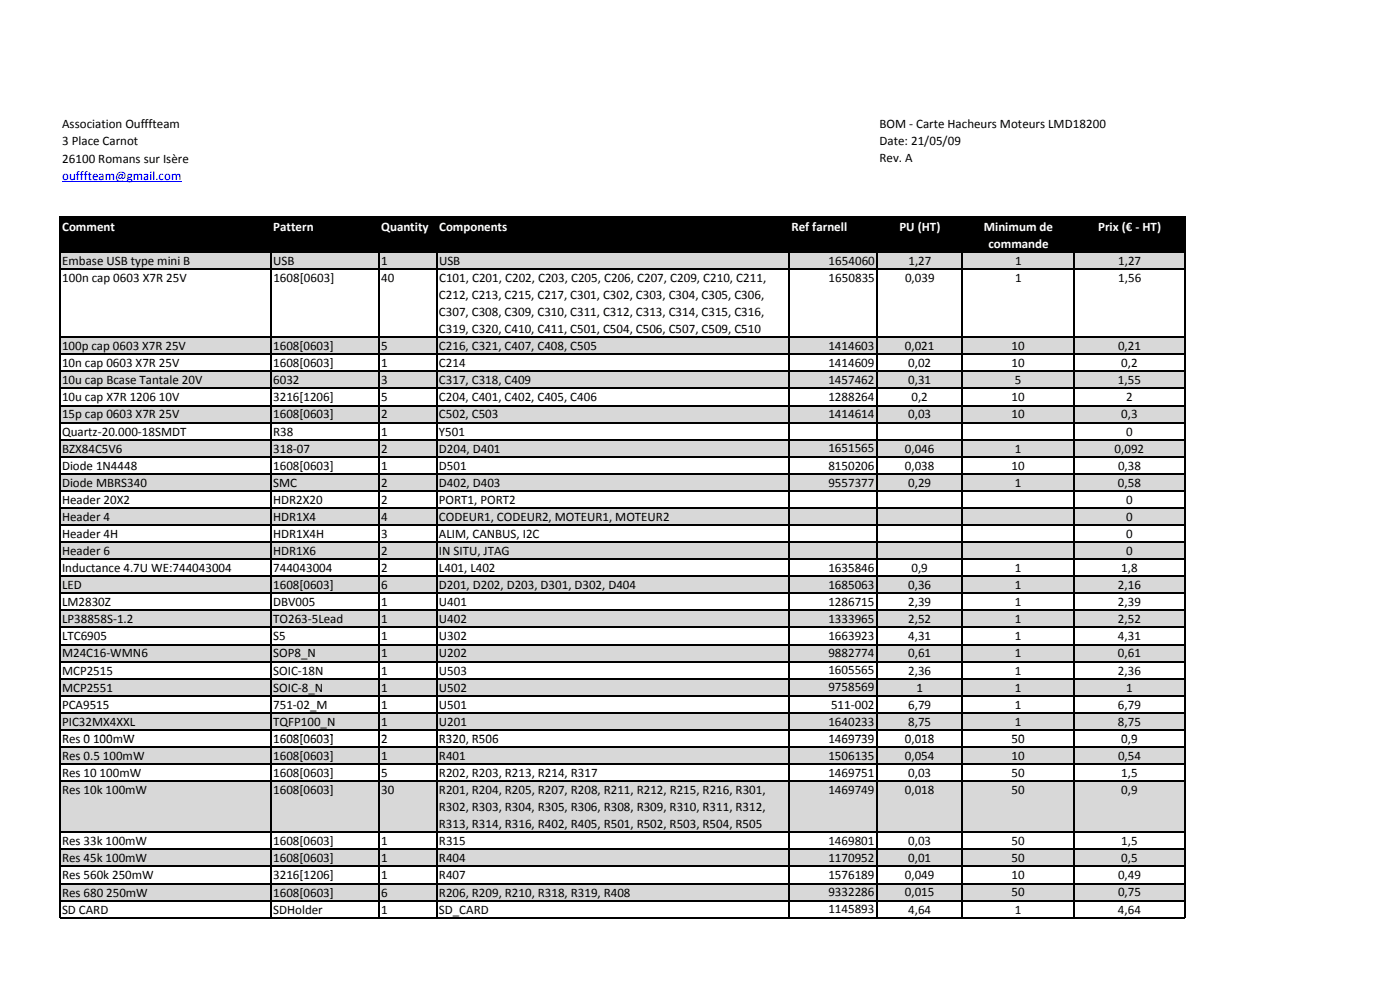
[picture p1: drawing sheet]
<svg xmlns="http://www.w3.org/2000/svg" width="420mm" height="297mm" viewBox="0 0 420 297" stroke-linecap="round" stroke-linejoin="round" font-family="sans-serif">
<defs><g id="words">
<g font-size="3.9">
<text x="18.7" y="38.5">Association Oufffteam</text>
<text x="263.9" y="38.5">BOM - Carte Hacheurs Moteurs LMD18200</text>
<text x="18.7" y="43.6">3 Place Carnot</text>
<text x="263.9" y="43.6">Date: 21/05/09</text>
<text x="18.7" y="48.8">26100 Romans sur Isère</text>
<text x="263.9" y="48.7">Rev. A</text>
<text x="18.7" y="79.5">Embase USB type mini B</text>
<text x="82" y="79.5">USB</text>
<text x="114.4" y="79.5">1</text>
<text x="131.8" y="79.5">USB</text>
<text x="248.7" y="79.5">1654060</text>
<text x="272.6" y="79.5">1,27</text>
<text x="304.6" y="79.5">1</text>
<text x="335.6" y="79.5">1,27</text>
<text x="18.7" y="84.6">100n cap 0603 X7R 25V</text>
<text x="82" y="84.6">1608[0603]</text>
<text x="114.4" y="84.6">40</text>
<text x="131.7" y="89.7">C212, C213, C215, C217, C301, C302, C303, C304, C305, C306,</text>
<text x="131.8" y="84.6">C101, C201, C202, C203, C205, C206, C207, C209, C210, C211,</text>
<text x="248.7" y="84.6">1650835</text>
<text x="271.6" y="84.6">0,039</text>
<text x="304.6" y="84.6">1</text>
<text x="335.6" y="84.6">1,56</text>
<text x="131.7" y="94.8">C307, C308, C309, C310, C311, C312, C313, C314, C315, C316,</text>
<text x="131.7" y="99.9">C319, C320, C410, C411, C501, C504, C506, C507, C509, C510</text>
<text x="18.6" y="105.1">100p cap 0603 X7R 25V</text>
<text x="82" y="105.1">1608[0603]</text>
<text x="114.4" y="105.1">5</text>
<text x="131.7" y="105.1">C216, C321, C407, C408, C505</text>
<text x="248.6" y="105">1414603</text>
<text x="271.6" y="105.1">0,021</text>
<text x="303.6" y="105.1">10</text>
<text x="335.5" y="105.1">0,21</text>
<text x="18.6" y="110.2">10n cap 0603 X7R 25V</text>
<text x="82" y="110.2">1608[0603]</text>
<text x="114.4" y="110.2">1</text>
<text x="131.7" y="110.2">C214</text>
<text x="248.6" y="110.2">1414609</text>
<text x="272.6" y="110.2">0,02</text>
<text x="303.6" y="110.2">10</text>
<text x="336.5" y="110.2">0,2</text>
<text x="18.6" y="115.3">10u cap Bcase Tantale 20V</text>
<text x="82" y="115.3">6032</text>
<text x="114.4" y="115.3">3</text>
<text x="131.7" y="115.3">C317, C318, C409</text>
<text x="248.6" y="115.3">1457462</text>
<text x="272.6" y="115.3">0,31</text>
<text x="304.6" y="115.3">5</text>
<text x="335.5" y="115.3">1,55</text>
<text x="18.6" y="120.4">10u cap X7R 1206 10V</text>
<text x="18.6" y="125.6">15p cap 0603 X7R 25V</text>
<text x="82" y="120.4">3216[1206]</text>
<text x="82" y="125.6">1608[0603]</text>
<text x="114.4" y="120.4">5</text>
<text x="114.4" y="125.6">2</text>
<text x="131.7" y="120.4">C204, C401, C402, C405, C406</text>
<text x="131.7" y="125.6">C502, C503</text>
<text x="248.6" y="120.4">1288264</text>
<text x="248.6" y="125.5">1414614</text>
<text x="272.6" y="125.6">0,03</text>
<text x="273.5" y="120.4">0,2</text>
<text x="303.6" y="120.4">10</text>
<text x="303.6" y="125.6">10</text>
<text x="336.5" y="125.6">0,3</text>
<text x="338" y="120.4">2</text>
<text x="18.6" y="130.7">Quartz-20.000-18SMDT</text>
<text x="82" y="130.7">R38</text>
<text x="114.4" y="130.7">1</text>
<text x="131.7" y="130.7">Y501</text>
<text x="338" y="130.7">0</text>
<text x="18.6" y="135.8">BZX84C5V6</text>
<text x="82" y="135.8">318-07</text>
<text x="114.4" y="135.8">2</text>
<text x="131.7" y="135.8">D204, D401</text>
<text x="248.6" y="135.8">1651565</text>
<text x="271.6" y="135.8">0,046</text>
<text x="304.6" y="135.8">1</text>
<text x="334.5" y="135.8">0,092</text>
<text x="18.6" y="140.9">Diode 1N4448</text>
<text x="82" y="140.9">1608[0603]</text>
<text x="114.4" y="140.9">1</text>
<text x="131.7" y="140.9">D501</text>
<text x="248.6" y="140.9">8150206</text>
<text x="271.6" y="140.9">0,038</text>
<text x="303.6" y="140.9">10</text>
<text x="335.5" y="140.9">0,38</text>
<text x="18.6" y="146">Diode MBRS340</text>
<text x="82" y="146">SMC</text>
<text x="114.4" y="146">2</text>
<text x="131.7" y="146">D402, D403</text>
<text x="248.6" y="146">9557377</text>
<text x="272.6" y="146">0,29</text>
<text x="304.6" y="146">1</text>
<text x="335.5" y="146">0,58</text>
<text x="18.6" y="151.2">Header 20X2</text>
<text x="82" y="151.2">HDR2X20</text>
<text x="114.4" y="151.2">2</text>
<text x="131.7" y="151.2">PORT1, PORT2</text>
<text x="338" y="151.2">0</text>
<text x="18.6" y="156.3">Header 4</text>
<text x="18.6" y="161.4">Header 4H</text>
<text x="82" y="156.3">HDR1X4</text>
<text x="82" y="161.4">HDR1X4H</text>
<text x="114.4" y="156.3">4</text>
<text x="114.4" y="161.4">3</text>
<text x="131.7" y="156.3">CODEUR1, CODEUR2, MOTEUR1, MOTEUR2</text>
<text x="131.7" y="161.4">ALIM, CANBUS, I2C</text>
<text x="338" y="156.3">0</text>
<text x="338" y="161.4">0</text>
<text x="18.6" y="166.5">Header 6</text>
<text x="82" y="166.5">HDR1X6</text>
<text x="114.4" y="166.5">2</text>
<text x="131.7" y="166.5">IN SITU, JTAG</text>
<text x="338" y="166.5">0</text>
<text x="18.6" y="171.7">Inductance 4.7U WE:744043004</text>
<text x="82" y="171.7">744043004</text>
<text x="114.4" y="171.7">2</text>
<text x="131.7" y="171.7">L401, L402</text>
<text x="248.6" y="171.6">1635846</text>
<text x="273.5" y="171.7">0,9</text>
<text x="304.6" y="171.7">1</text>
<text x="336.5" y="171.7">1,8</text>
<text x="18.6" y="176.8">LED</text>
<text x="82" y="176.8">1608[0603]</text>
<text x="114.4" y="176.8">6</text>
<text x="131.7" y="176.8">D201, D202, D203, D301, D302, D404</text>
<text x="248.6" y="176.7">1685063</text>
<text x="272.6" y="176.8">0,36</text>
<text x="304.6" y="176.8">1</text>
<text x="335.5" y="176.8">2,16</text>
<text x="18.6" y="181.9">LM2830Z</text>
<text x="82" y="181.9">DBV005</text>
<text x="114.4" y="181.9">1</text>
<text x="131.7" y="181.9">U401</text>
<text x="248.6" y="181.9">1286715</text>
<text x="272.6" y="181.9">2,39</text>
<text x="304.6" y="181.9">1</text>
<text x="335.5" y="181.9">2,39</text>
<text x="18.6" y="187">LP38858S-1.2</text>
<text x="82" y="187">TO263-5Lead</text>
<text x="114.4" y="187">1</text>
<text x="131.7" y="187">U402</text>
<text x="248.6" y="187">1333965</text>
<text x="272.6" y="187">2,52</text>
<text x="304.6" y="187">1</text>
<text x="335.5" y="187">2,52</text>
<text x="18.6" y="192.2">LTC6905</text>
<text x="18.6" y="197.3">M24C16-WMN6</text>
<text x="82" y="192.2">S5</text>
<text x="82" y="197.3">SOP8_N</text>
<text x="114.4" y="192.2">1</text>
<text x="114.4" y="197.3">1</text>
<text x="131.7" y="192.2">U302</text>
<text x="131.7" y="197.3">U202</text>
<text x="248.6" y="192.1">1663923</text>
<text x="248.6" y="197.2">9882774</text>
<text x="272.6" y="192.2">4,31</text>
<text x="272.6" y="197.3">0,61</text>
<text x="304.6" y="192.2">1</text>
<text x="304.6" y="197.3">1</text>
<text x="335.5" y="192.2">4,31</text>
<text x="335.5" y="197.3">0,61</text>
<text x="18.6" y="202.4">MCP2515</text>
<text x="82" y="202.4">SOIC-18N</text>
<text x="114.4" y="202.4">1</text>
<text x="131.7" y="202.4">U503</text>
<text x="248.6" y="202.4">1605565</text>
<text x="272.6" y="202.4">2,36</text>
<text x="304.6" y="202.4">1</text>
<text x="335.5" y="202.4">2,36</text>
<text x="18.6" y="207.5">MCP2551</text>
<text x="82" y="207.5">SOIC-8_N</text>
<text x="114.4" y="207.5">1</text>
<text x="131.7" y="207.5">U502</text>
<text x="248.6" y="207.5">9758569</text>
<text x="275" y="207.5">1</text>
<text x="304.6" y="207.5">1</text>
<text x="338" y="207.5">1</text>
<text x="18.6" y="212.6">PCA9515</text>
<text x="82" y="212.6">751-02_M</text>
<text x="114.4" y="212.6">1</text>
<text x="131.7" y="212.6">U501</text>
<text x="249.4" y="212.6">511-002</text>
<text x="272.6" y="212.6">6,79</text>
<text x="304.6" y="212.6">1</text>
<text x="335.5" y="212.6">6,79</text>
<text x="18.6" y="217.8">PIC32MX4XXL</text>
<text x="82" y="217.8">TQFP100_N</text>
<text x="114.4" y="217.8">1</text>
<text x="131.7" y="217.8">U201</text>
<text x="248.6" y="217.7">1640233</text>
<text x="272.6" y="217.8">8,75</text>
<text x="304.6" y="217.8">1</text>
<text x="335.5" y="217.8">8,75</text>
<text x="18.6" y="222.9">Res 0 100mW</text>
<text x="82" y="222.9">1608[0603]</text>
<text x="114.4" y="222.9">2</text>
<text x="131.7" y="222.9">R320, R506</text>
<text x="248.6" y="222.8">1469739</text>
<text x="248.6" y="228">1506135</text>
<text x="271.6" y="222.9">0,018</text>
<text x="303.6" y="222.9">50</text>
<text x="336.5" y="222.9">0,9</text>
<text x="18.6" y="228">Res 0.5 100mW</text>
<text x="18.6" y="233.1">Res 10 100mW</text>
<text x="82" y="228">1608[0603]</text>
<text x="82" y="233.1">1608[0603]</text>
<text x="114.4" y="228">1</text>
<text x="114.4" y="233.1">5</text>
<text x="131.7" y="228">R401</text>
<text x="131.7" y="233.1">R202, R203, R213, R214, R317</text>
<text x="248.6" y="233.1">1469751</text>
<text x="271.6" y="228">0,054</text>
<text x="272.6" y="233.1">0,03</text>
<text x="303.6" y="233.1">50</text>
<text x="303.6" y="228">10</text>
<text x="335.5" y="228">0,54</text>
<text x="336.5" y="233.1">1,5</text>
<text x="18.6" y="238.3">Res 10k 100mW</text>
<text x="82" y="238.3">1608[0603]</text>
<text x="114.4" y="238.3">30</text>
<text x="131.7" y="238.3">R201, R204, R205, R207, R208, R211, R212, R215, R216, R301,</text>
<text x="248.6" y="238.3">1469749</text>
<text x="271.6" y="238.3">0,018</text>
<text x="303.6" y="238.3">50</text>
<text x="336.5" y="238.3">0,9</text>
<text x="131.7" y="243.4">R302, R303, R304, R305, R306, R308, R309, R310, R311, R312,</text>
<text x="131.7" y="248.5">R313, R314, R316, R402, R405, R501, R502, R503, R504, R505</text>
<text x="18.6" y="253.6">Res 33k 100mW</text>
<text x="82" y="253.6">1608[0603]</text>
<text x="114.4" y="253.6">1</text>
<text x="131.7" y="253.6">R315</text>
<text x="248.6" y="253.6">1469801</text>
<text x="272.6" y="253.6">0,03</text>
<text x="303.6" y="253.6">50</text>
<text x="336.5" y="253.6">1,5</text>
<text x="18.6" y="258.7">Res 45k 100mW</text>
<text x="18.6" y="263.9">Res 560k 250mW</text>
<text x="82" y="258.7">1608[0603]</text>
<text x="82" y="263.9">3216[1206]</text>
<text x="114.4" y="258.7">1</text>
<text x="114.4" y="263.9">1</text>
<text x="131.7" y="258.7">R404</text>
<text x="131.7" y="263.9">R407</text>
<text x="248.6" y="258.7">1170952</text>
<text x="248.6" y="263.8">1576189</text>
<text x="271.6" y="263.9">0,049</text>
<text x="272.6" y="258.7">0,01</text>
<text x="303.6" y="258.7">50</text>
<text x="303.6" y="263.9">10</text>
<text x="335.5" y="263.9">0,49</text>
<text x="336.5" y="258.7">0,5</text>
<text x="18.6" y="269">Res 680 250mW</text>
<text x="82" y="269">1608[0603]</text>
<text x="114.4" y="269">6</text>
<text x="131.7" y="269">R206, R209, R210, R318, R319, R408</text>
<text x="248.6" y="268.9">9332286</text>
<text x="271.6" y="269">0,015</text>
<text x="303.6" y="269">50</text>
<text x="335.5" y="269">0,75</text>
<text x="18.6" y="274.1">SD CARD</text>
<text x="82" y="274.1">SDHolder</text>
<text x="114.4" y="274.1">1</text>
<text x="131.7" y="274.1">SD_CARD</text>
<text x="248.6" y="274.1">1145893</text>
<text x="272.6" y="274.1">4,64</text>
<text x="304.6" y="274.1">1</text>
<text x="335.5" y="274.1">4,64</text>
</g>
<text font-size="3.9" fill="#00f" x="18.7" y="53.9">oufffteam@gmail.com</text>
<g font-size="3.9" fill="#fff">
<text x="18.7" y="69.3">Comment</text>
<text x="82" y="69.3">Pattern</text>
<text x="114.4" y="69.3">Quantity</text>
<text x="131.8" y="69.3">Components</text>
<text x="237.5" y="69.3">Ref farnell</text>
<text x="269.9" y="69.3">PU (HT)</text>
<text x="295.3" y="69.3">Minimum de</text>
<text x="329.6" y="69.3">Prix (€ - HT)</text>
<text x="296.6" y="74.4">commande</text>
</g>
</g></defs>
<path d="M18.1 65.4h337.6v10.2h-337.6z" fill="#000"/>
<path d="M18.1 75.6h337.6v5.2h-337.6z" fill="#d8d8d8"/>
<path d="M18.7 54.4h35.8" fill="none" stroke="#00f" stroke-width=".3"/>
<g fill="none" stroke="#000" stroke-width=".34">
<path d="M18 65.7v9.6M18 75.9v25.1M81.4 65.7v9.6M81.4 75.9v25.1M113.7 65.7v9.6M113.7 75.9v25.1M131.1 65.7v9.6M131.1 75.9v25.1M236.8 65.7v9.6M236.8 75.9v25.1M263.3 65.7v9.6M263.3 75.9v25.1"/>
<path d="M263.4 75.6h92.4M288.8 65.7v9.7M288.8 75.8v25.2M322.4 65.7v9.7M322.4 75.8v25.2M355.6 65.7v9.7M355.6 75.8v25.2M18.1 80.7h245M263.4 80.7h92.4"/>
</g>
<path d="M17.8 75.3h245.6v.6h-245.6zM17.8 65h338v.7h-338z" fill="#000"/>
<g fill="#d8d8d8">
<path d="M18.1 101.2h337.5v5.1h-337.5z"/>
<path d="M18.1 111.4h337.5v5.2h-337.5z"/>
<path d="M18.1 121.7h337.5v5.1h-337.5z"/>
<path d="M18.1 131.9h337.5v5.2h-337.5z"/>
<path d="M18.1 142.2h337.5v5.1h-337.5z"/>
<path d="M18.1 152.4h337.5v1.2h-337.5z"/>
</g>
<g fill="none" stroke="#000" stroke-width=".34">
<path d="M17.9 80.5v77.2M18.1 80.7h244.9M81.3 80.9v76.8M113.7 80.9v76.8M131.1 80.9v76.8M236.8 80.9v50.8M263.2 80.5v77.2M263.4 80.7h92.4M288.8 80.9v76.8M322.3 80.9v76.8M355.6 80.9v76.8M18.1 101.2h244.9"/>
<path d="M18.1 106.3h244.9M18.1 111.4h244.9M18.1 116.5h244.9M263.4 101.2h92.4M263.4 106.3h92.4M263.4 111.4h92.4M263.4 116.5h92.4M18.1 121.7h244.9M18.1 126.8h218.5M18.1 131.9h337.7M18.1 137h244.9M236.8 132.1v25.3"/>
<path d="M237 126.8h118.8M263.4 121.7h92.4M263.4 137h92.4M18.1 142.2h244.9M18.1 147.3h218.5M18.1 152.4h218.5M18.1 157.5h337.7M237 147.3h118.8M237 152.4h118.8M263.4 142.2h92.4"/>
</g>
<g fill="#d8d8d8">
<path d="M18.1 152.9h337.5v4.7h-337.5z"/>
<path d="M18.1 162.6h337.5v5.2h-337.5z"/>
<path d="M18.1 172.9h337.5v5.2h-337.5z"/>
<path d="M18.1 183.1h337.5v5.2h-337.5z"/>
<path d="M18.1 193.4h337.5v5.1h-337.5z"/>
<path d="M18.1 203.6h337.5v5.2h-337.5z"/>
<path d="M18.1 213.9h337.5v5.1h-337.5z"/>
</g>
<g fill="none" stroke="#000" stroke-width=".34">
<path d="M17.9 152.2v72.1M18.1 152.4h218.5M18.1 157.5h218.5M81.3 152.6v71.7M113.7 152.6v71.7M131.1 152.6v71.7M236.8 152.2v10.3M237 152.4h118.8M237 157.5h118.8M263.2 152.6v71.3M288.8 152.6v71.7M322.3 152.6v71.7"/>
<path d="M355.6 152.6v71.7M18.1 162.6h337.7M18.1 167.8h244.9M18.1 172.9h244.9M18.1 178h244.9M236.8 162.8v61.5M263.4 167.8h92.4M263.4 172.9h92.4M263.4 178h92.4M18.1 183.1h244.9M18.1 188.3h244.9M18.1 193.4h244.9"/>
<path d="M18.1 198.5h244.9M263.4 183.1h92.4M263.4 188.3h92.4M263.4 193.4h92.4M263.4 198.5h92.4M18.1 203.6h244.9M18.1 208.7h244.9M18.1 213.9h244.9M18.1 219h244.9M263.4 203.6h92.4M263.4 208.7h92.4M263.4 213.9h92.4"/>
<path d="M263.4 219h92.4M18.1 224.1h337.7"/>
</g>
<g fill="#d8d8d8">
<path d="M18.1 224.1h337.5v5.2h-337.5z"/>
<path d="M18.1 234.4h337.5v15.4h-337.5z"/>
<path d="M18.1 254.8h337.5v5.2h-337.5z"/>
<path d="M18.1 265.1h337.5v5.2h-337.5z"/>
</g>
<g fill="none" stroke="#000" stroke-width=".34">
<path d="M17.9 218.8v56.7M18.1 219h244.9M81.3 219.2v56.3M113.7 219.2v56.3M131.1 219.2v56.3M236.8 219.2v56.3M263.2 218.8v56.4M263.4 219h92.4M288.8 219.2v56.3M322.3 219.2v56.3M355.6 219.2v56.3M18.1 224.1h244.9"/>
<path d="M18.1 229.2h244.9M18.1 234.4h244.9M263.4 224.1h92.4M263.4 229.2h92.4M263.4 234.4h92.4M18.1 249.7h244.9M18.1 254.8h244.9M18.1 260h244.9M263.4 249.7h92.4M263.4 254.8h92.4M263.4 260h92.4M18.1 265.1h244.9"/>
<path d="M18.1 270.2h244.9M18.1 275.3h337.7M263.4 265.1h92.4M263.4 270.2h92.4"/>
</g>
<use href="#words"/>
</svg>
